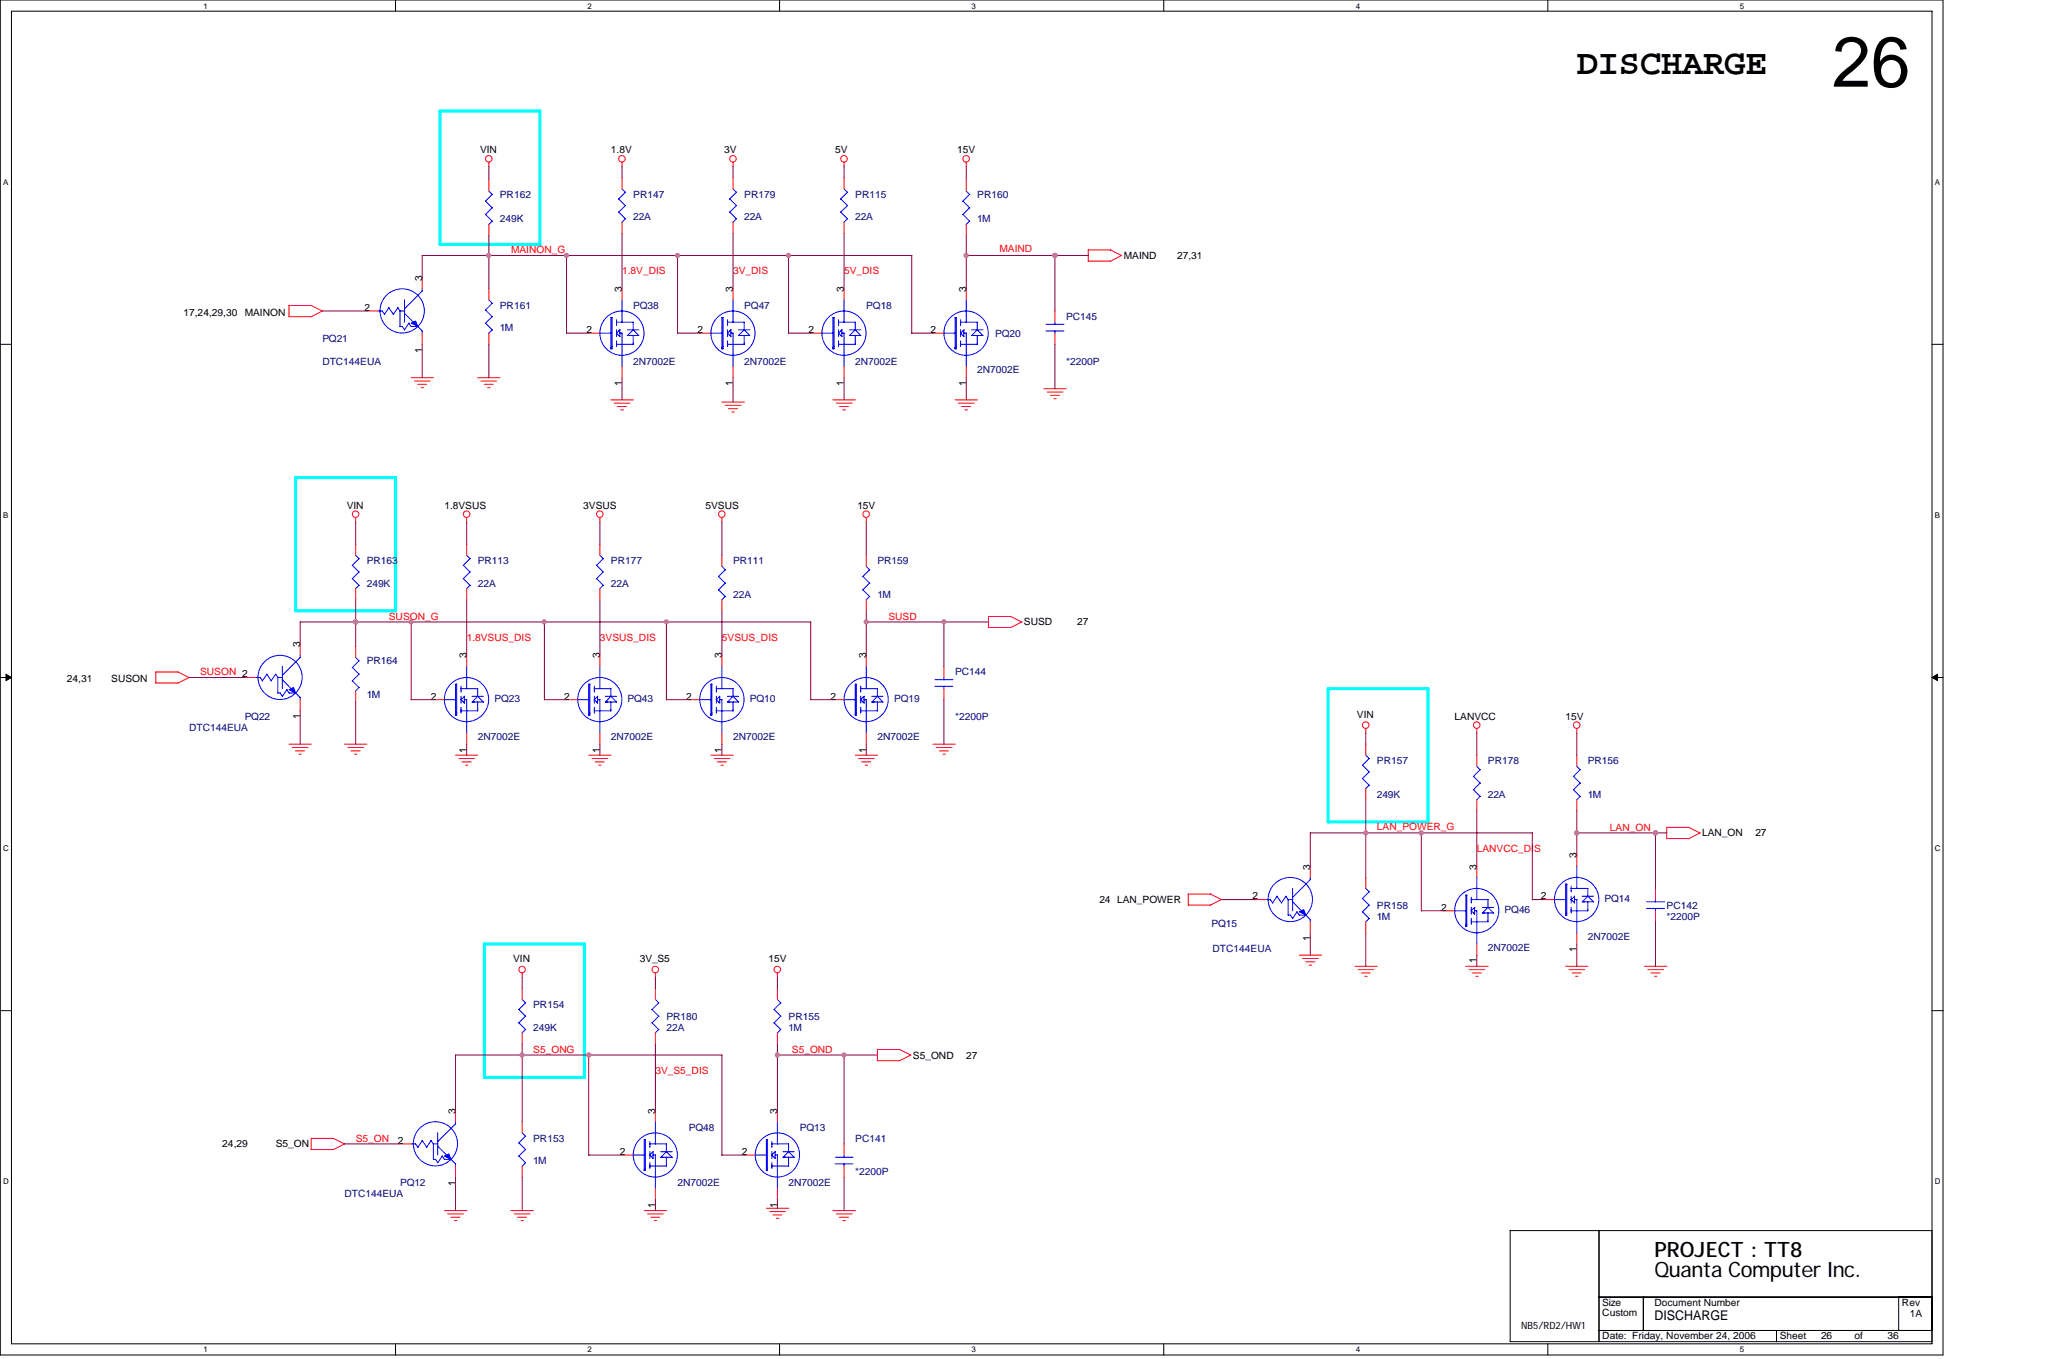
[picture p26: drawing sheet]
<svg xmlns="http://www.w3.org/2000/svg" width="261mm" height="173mm" viewBox="0 0 261 173" stroke-linecap="round" stroke-linejoin="round" font-family="sans-serif">
<defs><g id="words">
<text font-size="9" x="232.6" y="11">26</text>
<text font-size="4.5" x="200.2" y="9.4">DISCHARGE</text>
<g font-size="2.7">
<text x="210.1" y="159.5">PROJECT : TT8</text>
<text x="210.1" y="162.1">Quanta Computer Inc.</text>
</g>
<text font-size="1.7" x="210.1" y="167.6">DISCHARGE</text>
<g font-size="1.3">
<text x="61" y="19.5">VIN</text>
<text x="77.6" y="19.5">1.8V</text>
<text x="92" y="19.5">3V</text>
<text x="106.1" y="19.5">5V</text>
<text x="121.6" y="19.5">15V</text>
<text x="53.6" y="35.7" transform="rotate(-90 53.6 35.7)">3</text>
<text x="142.7" y="32.9">MAIND</text>
<text x="149.5" y="32.9">27,31</text>
<text x="23.3" y="40.1">17,24,29,30</text>
<text x="31.1" y="40.1">MAINON</text>
<text x="46.3" y="39.5">2</text>
<text x="79" y="37.1" transform="rotate(-90 79 37.1)">3</text>
<text x="93.1" y="37.1" transform="rotate(-90 93.1 37.1)">3</text>
<text x="107.2" y="37.1" transform="rotate(-90 107.2 37.1)">3</text>
<text x="122.7" y="37.1" transform="rotate(-90 122.7 37.1)">3</text>
<text x="53.6" y="44.8" transform="rotate(-90 53.6 44.8)">1</text>
<text x="74.5" y="42.3">2</text>
<text x="88.6" y="42.3">2</text>
<text x="102.7" y="42.3">2</text>
<text x="118.1" y="42.3">2</text>
<text x="79" y="49" transform="rotate(-90 79 49)">1</text>
<text x="93.1" y="49" transform="rotate(-90 93.1 49)">1</text>
<text x="107.2" y="49" transform="rotate(-90 107.2 49)">1</text>
<text x="122.7" y="49" transform="rotate(-90 122.7 49)">1</text>
<text x="44" y="64.6">VIN</text>
<text x="56.4" y="64.6">1.8VSUS</text>
<text x="74.1" y="64.6">3VSUS</text>
<text x="89.6" y="64.6">5VSUS</text>
<text x="108.9" y="64.6">15V</text>
<text x="38.1" y="82.2" transform="rotate(-90 38.1 82.2)">3</text>
<text x="59.2" y="83.6" transform="rotate(-90 59.2 83.6)">3</text>
<text x="76.2" y="83.6" transform="rotate(-90 76.2 83.6)">3</text>
<text x="91.6" y="83.6" transform="rotate(-90 91.6 83.6)">3</text>
<text x="110" y="83.6" transform="rotate(-90 110 83.6)">3</text>
<text x="130" y="79.4">SUSD</text>
<text x="136.8" y="79.4">27</text>
<text x="8.5" y="86.6">24,31</text>
<text x="14.1" y="86.6">SUSON</text>
<text x="54.7" y="88.8">2</text>
<text x="71.6" y="88.8">2</text>
<text x="87.1" y="88.8">2</text>
<text x="105.5" y="88.8">2</text>
<text x="38.1" y="91.3" transform="rotate(-90 38.1 91.3)">1</text>
<text x="59.2" y="95.5" transform="rotate(-90 59.2 95.5)">1</text>
<text x="76.2" y="95.5" transform="rotate(-90 76.2 95.5)">1</text>
<text x="91.6" y="95.5" transform="rotate(-90 91.6 95.5)">1</text>
<text x="110" y="95.5" transform="rotate(-90 110 95.5)">1</text>
<text x="172.3" y="91.1">VIN</text>
<text x="184.7" y="91.4">LANVCC</text>
<text x="198.8" y="91.4">15V</text>
<text x="216.2" y="106.2">LAN_ON</text>
<text x="222.9" y="106.2">27</text>
<text x="166.4" y="110.4" transform="rotate(-90 166.4 110.4)">3</text>
<text x="187.5" y="110.4" transform="rotate(-90 187.5 110.4)">3</text>
<text x="200.2" y="109" transform="rotate(-90 200.2 109)">3</text>
<text x="139.6" y="114.6">24 LAN_POWER</text>
<text x="159" y="114.2">2</text>
<text x="166.4" y="119.5" transform="rotate(-90 166.4 119.5)">1</text>
<text x="183" y="115.6">2</text>
<text x="195.7" y="114.2">2</text>
<text x="65.2" y="122.1">VIN</text>
<text x="81.3" y="122.1">3V_S5</text>
<text x="97.6" y="122.1">15V</text>
<text x="187.5" y="122.3" transform="rotate(-90 187.5 122.3)">1</text>
<text x="200.2" y="120.9" transform="rotate(-90 200.2 120.9)">1</text>
<text x="115.9" y="134.4">S5_OND</text>
<text x="122.7" y="134.4">27</text>
<text x="57.8" y="141.4" transform="rotate(-90 57.8 141.4)">3</text>
<text x="83.2" y="141.4" transform="rotate(-90 83.2 141.4)">3</text>
<text x="98.7" y="141.4" transform="rotate(-90 98.7 141.4)">3</text>
<text x="28.2" y="145.6">24,29</text>
<text x="35" y="145.6">S5_ON</text>
<text x="50.5" y="145.2">2</text>
<text x="78.7" y="146.6">2</text>
<text x="94.2" y="146.6">2</text>
<text x="57.8" y="150.5" transform="rotate(-90 57.8 150.5)">1</text>
<text x="83.2" y="153.3" transform="rotate(-90 83.2 153.3)">1</text>
<text x="98.7" y="153.3" transform="rotate(-90 98.7 153.3)">1</text>
<text x="203.5" y="167.1">Custom</text>
<text x="203.5" y="165.8">Size</text>
<text x="210.1" y="165.8">Document Number</text>
<text x="241.5" y="165.8">Rev</text>
<text x="242.5" y="167.2">1A</text>
<text x="193.2" y="168.7">NB5/RD2/HW1</text>
<text x="203.5" y="170">Date: Friday, November 24, 2006</text>
<text x="226" y="170">Sheet</text>
<text x="231.2" y="170">26</text>
<text x="235.5" y="170">of</text>
<text x="239.7" y="170">36</text>
</g>
<g font-size="1.3" fill="#000080">
<text x="63.5" y="25.1">PR162</text>
<text x="63.5" y="28.2">249K</text>
<text x="80.4" y="25.1">PR147</text>
<text x="80.4" y="27.9">22A</text>
<text x="94.5" y="25.1">PR179</text>
<text x="94.5" y="27.9">22A</text>
<text x="108.6" y="25.1">PR115</text>
<text x="108.6" y="27.9">22A</text>
<text x="124.1" y="25.1">PR160</text>
<text x="124.1" y="28.2">1M</text>
<text x="63.5" y="39.2">PR161</text>
<text x="80.4" y="39.2">PQ38</text>
<text x="94.5" y="39.2">PQ47</text>
<text x="110" y="39.2">PQ18</text>
<text x="135.4" y="40.6">PC145</text>
<text x="40.9" y="43.4">PQ21</text>
<text x="40.9" y="46.3">DTC144EUA</text>
<text x="63.5" y="42">1M</text>
<text x="80.4" y="46.3">2N7002E</text>
<text x="94.5" y="46.3">2N7002E</text>
<text x="108.6" y="46.3">2N7002E</text>
<text x="124.1" y="47.4">2N7002E</text>
<text x="126.4" y="42.7">PQ20</text>
<text x="135.4" y="46.3">*2200P</text>
<text x="46.6" y="71.6">PR163</text>
<text x="60.7" y="71.6">PR113</text>
<text x="77.6" y="71.6">PR177</text>
<text x="93.1" y="71.6">PR111</text>
<text x="111.4" y="71.6">PR159</text>
<text x="46.6" y="74.5">249K</text>
<text x="60.7" y="74.5">22A</text>
<text x="77.6" y="74.5">22A</text>
<text x="93.1" y="75.9">22A</text>
<text x="111.4" y="75.9">1M</text>
<text x="46.6" y="84.3">PR164</text>
<text x="46.6" y="88.6">1M</text>
<text x="62.8" y="89.1">PQ23</text>
<text x="79.7" y="89.1">PQ43</text>
<text x="95.2" y="89.1">PQ10</text>
<text x="113.5" y="89.1">PQ19</text>
<text x="121.3" y="85.7">PC144</text>
<text x="24" y="92.8">DTC144EUA</text>
<text x="31.1" y="91.4">PQ22</text>
<text x="60.7" y="93.9">2N7002E</text>
<text x="77.6" y="93.9">2N7002E</text>
<text x="93.1" y="93.9">2N7002E</text>
<text x="111.4" y="93.9">2N7002E</text>
<text x="121.3" y="91.4">*2200P</text>
<text x="174.9" y="97">PR157</text>
<text x="174.9" y="101.2">249K</text>
<text x="189" y="97">PR178</text>
<text x="189" y="101.2">22A</text>
<text x="201.6" y="97">PR156</text>
<text x="201.6" y="101.2">1M</text>
<text x="153.8" y="117.7">PQ15</text>
<text x="174.9" y="115.3">PR158</text>
<text x="174.9" y="116.8">1M</text>
<text x="191.1" y="115.9">PQ46</text>
<text x="201.6" y="119.3">2N7002E</text>
<text x="203.7" y="114.5">PQ14</text>
<text x="211.6" y="115.3">PC142</text>
<text x="211.6" y="116.8">*2200P</text>
<text x="154" y="120.8">DTC144EUA</text>
<text x="189" y="120.7">2N7002E</text>
<text x="67.7" y="128">PR154</text>
<text x="67.7" y="130.9">249K</text>
<text x="84.6" y="129.4">PR180</text>
<text x="84.6" y="130.9">22A</text>
<text x="100.1" y="129.4">PR155</text>
<text x="100.1" y="130.9">1M</text>
<text x="87.5" y="143.5">PQ48</text>
<text x="101.6" y="143.5">PQ13</text>
<text x="67.7" y="144.9">PR153</text>
<text x="67.7" y="147.8">1M</text>
<text x="108.6" y="144.9">PC141</text>
<text x="108.6" y="149.2">*2200P</text>
<text x="43.7" y="152">DTC144EUA</text>
<text x="50.8" y="150.6">PQ12</text>
<text x="86" y="150.6">2N7002E</text>
<text x="100.1" y="150.6">2N7002E</text>
</g>
<g font-size="1.3" fill="#f00">
<text x="64.9" y="32.2">MAINON_G</text>
<text x="79" y="34.8">1.8V_DIS</text>
<text x="93.1" y="34.8">3V_DIS</text>
<text x="107.2" y="34.8">5V_DIS</text>
<text x="126.9" y="32">MAIND</text>
<text x="49.4" y="78.7">SUSON_G</text>
<text x="59.3" y="81.4">1.8VSUS_DIS</text>
<text x="76.2" y="81.4">3VSUS_DIS</text>
<text x="91.7" y="81.4">5VSUS_DIS</text>
<text x="112.8" y="78.7">SUSD</text>
<text x="25.4" y="85.7">SUSON 2</text>
<text x="174.9" y="105.3">LAN_POWER_G</text>
<text x="204.4" y="105.5">LAN_ON</text>
<text x="187.5" y="108.1">LANVCC_DIS</text>
<text x="67.7" y="133.7">S5_ONG</text>
<text x="83.2" y="136.3">3V_S5_DIS</text>
<text x="100.6" y="133.7">S5_OND</text>
<text x="45.2" y="144.9">S5_ON</text>
</g>
<g font-size="1">
<text x="25.8" y="1.1">1</text>
<text x="74.6" y="1.1">2</text>
<text x="123.4" y="1.1">3</text>
<text x="172.2" y="1.1">4</text>
<text x="220.9" y="1.1">5</text>
<text x=".4" y="23.5">A</text>
<text x="245.7" y="23.5">A</text>
<text x=".4" y="65.8">B</text>
<text x="245.7" y="65.8">B</text>
<text x=".4" y="108.1">C</text>
<text x="245.7" y="108.1">C</text>
<text x=".4" y="150.3">D</text>
<text x="245.7" y="150.3">D</text>
<text x="25.8" y="171.7">1</text>
<text x="74.6" y="171.7">2</text>
<text x="123.4" y="171.7">3</text>
<text x="172.2" y="171.7">4</text>
<text x="220.9" y="171.7">5</text>
</g>
</g></defs>
<path d="M0 0h246.7v172h-246.7zM1.5 1.4h243.8v169.2h-243.8z" fill="none" stroke="#000" stroke-width=".13"/>
<g fill="#fff">
<path d="M25.8 .2h.6v1.1h-.6z"/>
<path d="M25.8 170.8h.6v1.1h-.6z"/>
</g>
<path d="M50.2 0v1.4M50.2 170.6v1.4" fill="none" stroke="#000" stroke-width=".13"/>
<g fill="#fff">
<path d="M74.6 .2h.6v1.1h-.6z"/>
<path d="M74.6 170.8h.6v1.1h-.6z"/>
</g>
<path d="M99 0v1.4M99 170.6v1.4" fill="none" stroke="#000" stroke-width=".13"/>
<g fill="#fff">
<path d="M123.4 .2h.5v1.1h-.5z"/>
<path d="M123.4 170.8h.5v1.1h-.5z"/>
</g>
<path d="M147.8 0v1.4M147.8 170.6v1.4" fill="none" stroke="#000" stroke-width=".13"/>
<g fill="#fff">
<path d="M172.2 .2h.5v1.1h-.5z"/>
<path d="M172.2 170.8h.5v1.1h-.5z"/>
</g>
<path d="M196.6 0v1.4M196.6 170.6v1.4" fill="none" stroke="#000" stroke-width=".13"/>
<g fill="#fff">
<path d="M220.9 .2h.6v1.1h-.6z"/>
<path d="M220.9 170.8h.6v1.1h-.6z"/>
<path d="M.4 22.6h.7v1.1h-.7z"/>
<path d="M245.7 22.6h.7v1.1h-.7z"/>
<path d="M.4 64.9h.7v1.1h-.7z"/>
<path d="M245.7 64.9h.7v1.1h-.7z"/>
</g>
<path d="M0 43.7h1.5M245.3 43.7h1.5" fill="none" stroke="#000" stroke-width=".13"/>
<g fill="#fff">
<path d="M.4 107.1h.7v1.2h-.7z"/>
<path d="M245.7 107.1h.7v1.2h-.7z"/>
</g>
<path d="M0 86h1.5M245.3 86h1.5" fill="none" stroke="#000" stroke-width=".13"/>
<path d="M.8 85.6l.7 .4-.7 .4zM245.3 86l.7-.4v.8z" fill="#000" stroke="#000" stroke-width=".13"/>
<g fill="#fff">
<path d="M.4 149.4h.7v1.2h-.7z"/>
<path d="M245.7 149.4h.7v1.2h-.7z"/>
</g>
<path d="M0 128.3h1.5M245.3 128.3h1.5M191.8 156.2h53.5v14.1h-53.5zM203 156.2v14.1M203 164.7h42.3M203 168.9h42.3M208.7 164.7v4.2M225.6 168.9v1.4M241.1 164.7v4.2" fill="none" stroke="#000" stroke-width=".13"/>
<path d="M55.9 14.1h12.7v16.9h-12.7zM37.5 60.6h12.7v16.9h-12.7zM168.7 87.4h12.6v16.9h-12.6zM61.5 119.8h12.7v17h-12.7z" fill="none" stroke="#0ff" stroke-width=".4"/>
<g fill="none" stroke="#f00" stroke-width=".13">
<path d="M40.9 39.5l-1.4 .7M41 39.5l-1.5-.7h-2.8v1.4M46.6 39.5h1.4M53.6 35.2v1.5M62.1 20.6v.6M62.1 22.8v1.5M62.1 28.5v1.4M62.1 36.7v1.4M79 20.6v.6M79 22.6v1.4M79 28.2v1.4M79 36.7v1.4"/>
<path d="M93.1 20.6v.6M93.1 22.6v1.4M93.1 28.2v1.4M93.1 36.7v1.4M107.2 20.6v.6M107.2 22.6v1.4M107.2 28.2v1.4M107.2 36.7v1.4M122.7 20.6v.6M122.7 22.8v1.5M122.7 28.5v1.4M122.7 36.7v1.4"/>
<path d="M134 39.5v1.4M138.2 33.1h2.8M142.4 32.4l-1.4 .8M142.4 32.4l-1.4-.7h-2.8v1.4M36.7 40.2h2.8M52.2 47.9h2.9M52.6 48.4h2M53 48.8h1.2M53.5 49.2h.3M53.6 42.3v1.4M60.7 47.9h2.8M61.1 48.4h2"/>
<path d="M61.5 48.8h1.1M61.9 49.2h.3M62.1 42.3v1.4M74.8 42.3h1.4M77.6 50.8h2.8M78 51.2h2M78.4 51.6h1.2M78.8 52h.4M79 46.5v1.4M88.9 42.3h1.4M91.7 51h2.8M92.1 51.5h2"/>
<path d="M92.5 51.9h1.2M92.9 52.3h.4M93.1 46.5v1.4M103 42.3h1.4M105.8 50.8h2.8M106.2 51.2h2M106.6 51.6h1.2M107 52h.4M107.2 46.5v1.4M118.5 42.3h1.4M121.3 50.8h2.8M121.7 51.2h2"/>
<path d="M122.1 51.6h1.2M122.6 52h.2M122.7 46.5v1.4M132.6 49.3h2.8M133 49.8h2M133.4 50.2h1.1M133.8 50.6h.3M134 42.3v1.4M45.2 65.7v.6M45.2 69.1v1.4M45.2 74.7v1.4M59.3 65.7v.6"/>
<path d="M59.3 69.1v1.4M59.3 74.7v1.4M76.2 65.7v.6M76.2 69.1v1.4M76.2 74.7v1.4M91.7 65.7v.6M91.7 70.5v1.4M91.7 76.1v1.4M110 65.7v.6M110 70.5v1.4M110 76.1v1.4M125.5 79.7h2.8"/>
<path d="M125.5 78.3h2.9M125.5 78.2v1.5M128.3 78.3l1.5 .7M129.7 79l-1.4 .7M19.8 85.3h2.8M19.8 85.3v1.4h2.8M22.6 85.3l1.4 .7M24 86l-1.4 .7M31.1 86h1.4M36.7 94.5h2.8M37.1 94.9h2M37.5 95.3h1.2"/>
<path d="M38 95.7h.3M38.1 81.8v1.4M38.1 88.8v1.4M43.7 94.5h2.9M44.2 94.9h2M44.6 95.3h1.1M45 95.7h.3M45.2 82.1v1.4M45.2 87.7v1.4M55 88.8h1.4M57.8 95.9h2.9M58.3 96.3h2"/>
<path d="M58.7 96.7h1.1M59.1 97.1h.3M59.3 83.2v1.4M59.3 93v1.5M71.9 88.8h1.5M74.8 95.9h2.8M75.2 96.3h2M75.6 96.7h1.1M76 97.1h.3M76.2 83.2v1.4M76.2 93v1.5M87.5 88.8h1.4"/>
<path d="M90.3 95.9h2.8M90.7 96.3h2M91.1 96.7h1.1M91.5 97.1h.3M91.7 83.2v1.4M91.7 93v1.5M105.8 88.8h1.4M108.6 95.9h2.8M109 96.3h2M109.4 96.7h1.2M109.9 97.1h.3M110 83.2v1.4"/>
<path d="M110 93v1.5M118.5 94.5h2.8M118.9 94.9h2M119.3 95.3h1.1M119.7 95.7h.3M119.9 84.6v1.4M119.9 87.4v1.4M173.4 92.5v.6M173.4 94.5v1.4M187.5 92.5v.6M187.5 95.9v1.4M200.2 92.5v.6"/>
<path d="M200.2 95.9v1.4M150.9 113.5h2.8M150.9 113.5v1.4M153.7 113.5l1.4 .7M155.1 114.2l-1.4 .7h-2.8M159.3 114.2h1.5M166.4 110v1.4M166.4 117v1.4M173.4 100.1v1.4M173.4 111.4v1.4M173.4 117v1.4M183.3 115.6h1.4"/>
<path d="M187.5 101.5v1.4M187.5 110v1.4M187.5 119.8v1.4M196 114.2h1.4M200.2 101.5v1.4M200.2 108.6v1.4M200.2 118.4v1.4M210.2 112.8v1.4M210.2 115.6v1.4M211.6 106.4h2.9M214.5 105l1.4 .7M214.5 105h-2.9v1.4"/>
<path d="M215.9 105.7l-1.5 .8M66.3 123.5v.6M66.3 125.5v1.4M66.3 131.1v1.4M83.2 123.5v.6M83.2 125.5v1.4M83.2 131.1v1.4M98.7 123.5v.6M98.7 125.5v1.4M98.7 131.1v1.4M111.4 134.6h2.8M114.2 133.2l1.5 .7"/>
<path d="M114.3 133.2h-2.9v1.4M115.7 133.9l-1.5 .8M165 121.2h2.8M165.4 121.7h2M165.8 122.1h1.2M166.3 122.5h.3M172 122.7h2.9M172.5 123.1h2M172.9 123.5h1.1M173.3 123.9h.3M186.1 122.7h2.9M186.6 123.1h1.9"/>
<path d="M187 123.5h1.1M187.4 123.9h.3M198.8 122.7h2.9M199.2 123.1h2M199.6 123.5h1.2M200.1 123.9h.3M208.8 122.7h2.9M209.3 123.1h1.9M209.7 123.5h1.1M210.1 123.9h.3M39.5 145.9h2.8M39.5 144.5h2.9"/>
<path d="M39.5 144.5v1.4M42.3 144.5l1.5 .7M43.7 145.2l-1.4 .7M50.8 145.2h1.4M56.4 153.7h2.9M56.9 154.1h2M57.3 154.5h1.1M57.7 154.9h.3M57.8 141v1.4M57.8 148v1.4M64.9 153.7h2.8M65.3 154.1h2"/>
<path d="M65.7 154.5h1.2M66.2 154.9h.3M66.3 142.4v1.4M66.3 148v1.4M79 146.6h1.4M81.8 153.7h2.8M82.2 154.1h2M82.6 154.5h1.2M83.1 154.9h.3M83.2 141v1.4M83.2 150.9v1.4M94.5 146.6h1.4"/>
<path d="M97.3 153.4h2.9M97.7 153.8h2M98.1 154.2h1.2M98.6 154.6h.3M98.7 141v1.4M98.7 150.9v1.4M105.8 153.7h2.8M106.2 154.1h2M106.6 154.5h1.2M107 154.9h.4M107.2 145.2v1.4M107.2 148v1.4"/>
<circle cx="62.1" cy="20.2" r=".42"/>
<circle cx="79" cy="20.2" r=".42"/>
<circle cx="93.1" cy="20.2" r=".42"/>
<circle cx="107.2" cy="20.2" r=".42"/>
<circle cx="122.7" cy="20.2" r=".42"/>
<circle cx="45.2" cy="65.3" r=".42"/>
<circle cx="59.2" cy="65.3" r=".42"/>
<circle cx="76.2" cy="65.3" r=".42"/>
<circle cx="91.7" cy="65.3" r=".42"/>
<circle cx="110" cy="65.3" r=".42"/>
<circle cx="173.4" cy="92" r=".42"/>
<circle cx="187.5" cy="92" r=".42"/>
<circle cx="200.2" cy="92" r=".42"/>
<circle cx="66.3" cy="123.1" r=".42"/>
<circle cx="83.2" cy="123.1" r=".42"/>
<circle cx="98.7" cy="123.1" r=".42"/>
</g>
<g fill="none" stroke="#00f" stroke-width=".13">
<path d="M48 39.5h.6l.2 .4M49.4 39.1l.6 .8M49.4 39l-.6 .9M50.5 39.1l.3 .4M50.5 39l-.5 .9M51.4 38.1v2.8M51.4 39.8l1.1 1.1M51.4 39.5h-.6v2M53.6 36.6v.3l-2.2 2.3M61.7 25.5l.8 .9-.9 .8M61.7 27.2l.8 .9M61.7 39.3l.8 .9"/>
<path d="M62.1 24.3l.4 .4M62.1 38.1l.4 .4-.9 .9M62.5 24.7l-.9 .8M62.5 28.1l-.4 .4M78.6 25.3l.8 .8M78.6 26.9l.8 .9-.4 .4M79 38.1v2.8M79 24l.4 .4-.9 .9M79.4 26.1l-.9 .8M92.7 25.3l.8 .8M92.7 26.9l.8 .9-.4 .4M93.1 24l.4 .4-.9 .9"/>
<path d="M93.1 38.1v2.8M93.5 26.1l-.9 .8M106.8 25.3l.8 .8M106.8 26.9l.8 .9-.4 .4M107.2 38.1v2.8M107.2 24l.4 .4-.9 .9M107.6 26.1l-.9 .8M122.3 25.5l.8 .9M122.3 27.2l.8 .9M122.7 24.3l.4 .4M122.7 38.1v2.8M123.1 24.7l-.8 .8"/>
<path d="M123.1 26.4l-.8 .8M123.1 28.1l-.4 .4M50.8 41.4h.3l.3 .5M51.9 41l.3 .5M51.9 41l-.5 .9M52.2 41.4h.9M53.1 41.4l.5 .6M53.6 42v.3M61.7 41l.8 .9-.4 .4M62.5 40.2l-.9 .8M76.2 42.3h1.4M77.7 40.3v4h-.1v-4h.1"/>
<path d="M78.3 40.9h2.1M78.3 42.3l.3 .3M78.3 40.6v.7M78.3 41.8v.9M78.3 43.3v.7M78.5 42.6l.2 .1M78.7 42.3h.3M78.7 41.9v.8M78.7 41.8l-.4 .5M79 42.3v4.2M79.7 41.9h1.4M79.7 42.6h1.4"/>
<path d="M80.4 42.6v1.1h-2.1M80.4 40.9v1M80.4 41.9l.7 .7M80.4 41.9l-.7 .7M90.3 42.3h1.4M91.8 40.3v4h-.2M91.8 40.3h-.1v4M92.4 40.9h2.1M92.4 42.3l.3 .3M92.4 40.6v.7M92.4 41.8v.9M92.4 43.3v.7"/>
<path d="M92.6 42.6l.2 .1M92.8 42.3h.3M92.8 41.9v.8M92.8 41.8l-.4 .5M93.1 42.3v4.2M93.8 41.9h1.4M93.8 42.6h1.4M94.5 42.6v1.1h-2.1M94.5 40.9v1M94.5 41.9l.7 .7M94.5 41.9l-.7 .7M104.4 42.3h1.4"/>
<path d="M105.9 40.3v4h-.2M105.9 40.3h-.1v4M106.5 40.9h2.1M106.5 42.3l.3 .3M106.5 40.6v.7M106.5 41.8v.9M106.5 43.3v.7M106.7 42.6l.2 .1M106.9 42.3h.3M106.9 41.9v.8M106.9 41.8l-.4 .5M107.2 42.3v4.2"/>
<path d="M107.9 41.9h1.4M107.9 42.6h1.4M108.6 40.9v1M108.6 42.6v1.1h-2.1M108.6 41.9l.7 .7M108.6 41.9l-.7 .7M119.9 42.3h1.4M121.4 40.3v4h-.1v-4h.2M122 40.9h2.1M122 42.3l.4 .4M122 40.6v.7M122 41.8v.9"/>
<path d="M122 43.3v.7M122.4 42.3h.3M122.4 41.9v.8M122.4 41.8l-.4 .5M122.7 42.3v4.2M123.4 41.9h1.4M123.4 42.6h1.4M124.1 42.6v1.1h-2.1M124.1 40.9v1M124.1 41.9l.7 .7M124.1 41.9l-.7 .7M132.8 42h2.3"/>
<path d="M132.8 41.2h2.3M134 40.9v.3M134 42v.3M44.7 71.8l.9 .8M45.2 70.5l.4 .4M45.6 70.9l-.9 .9M45.6 72.6l-.9 .9 .9 .8M45.6 74.3l-.5 .4M58.8 71.8l.9 .8M59.3 70.5l.4 .4M59.7 70.9l-.9 .9M59.7 72.6l-.9 .9 .9 .8"/>
<path d="M59.7 74.3l-.5 .4M75.8 71.8l.8 .8M75.8 73.4l.8 .9M76.2 70.5l.4 .4-.9 .9M76.6 72.6l-.9 .9M76.6 74.3l-.4 .4M91.2 73.2l.9 .8M91.2 74.9l.9 .8M91.7 71.9l.4 .4M92.1 72.3l-.9 .9M92.1 74l-.9 .9M92.1 75.7l-.5 .5"/>
<path d="M109.6 73.2l.8 .8M109.6 74.9l.8 .8M110 71.9l.4 .4M110.4 72.3l-.8 .9M110.4 74l-.8 .9M110.4 75.7l-.4 .5M32.5 86h.6l.2 .4M33.9 85.6l.6 .8M33.9 85.6l-.6 .8M35 85.6l.3 .4M35 85.6l-.6 .8M35.3 88h.3l.3 .4"/>
<path d="M35.9 84.6v2.8M35.9 86.3l1.1 1.1M35.9 86h-.6v2M36.4 87.5l.3 .5M36.4 87.5l-.5 .9M36.7 88h.8l.6 .6M38.1 83.2v.3M38.1 88.5v.3M38.1 83.4l-2.2 2.3M44.7 84.7l.9 .9M44.7 86.4l.9 .9M45.2 83.5l.4 .4"/>
<path d="M45.6 83.9l-.9 .9M45.6 85.6l-.9 .8M45.6 87.3l-.5 .4M56.4 88.8h1.5M57.8 90.8h.2v-4h-.2v4M58.5 87.4h2.2v1M58.5 90.2h2.2M58.5 88.8l.5 .4M58.5 87.1v.8M58.5 88.4v.9M58.5 89.8v.7M59 88.8h.3"/>
<path d="M59 88.4v.9M59 88.4l-.5 .4M59.3 84.6v2.8M59.3 88.8v4.2M59.9 88.4h1.5M59.9 89.1l.8-.7 .7 .7M60 89.1h1.4M60.7 89.1v1.2M73.4 88.8h1.4M74.9 86.8v4h-.2M74.9 86.8h-.1v4M75.5 87.4h2.1"/>
<path d="M75.5 88.8l.3 .3M75.5 90.2h2.1M75.5 87.1v.8M75.5 88.4v.9M75.5 89.8v.7M75.7 89.1l.2 .1M75.9 88.8h.3M75.9 88.4v.9M75.9 88.4l-.4 .4M76.2 84.6v2.8M76.2 88.8v4.2M76.9 89.1l.7-.7 .7 .7"/>
<path d="M76.9 88.4h1.4M76.9 89.1h1.4M77.6 87.4v1M77.6 89.1v1.2M88.9 88.8h1.4M90.3 90.8h.1v-4h-.1v4M90.9 87.4h2.2M90.9 90.2h2.2M90.9 88.8l.3 .3M91 87.1v.8M91 88.4v.9M91 89.8v.7"/>
<path d="M91.2 89.1l.2 .1M91.4 88.8h.3M91.4 88.4v.9M91.4 88.4l-.5 .4M91.7 84.6v2.8M91.7 88.8v4.2M92.4 88.4h1.4M92.4 89.1l.7-.7 .7 .7M92.4 89.1h1.4M93.1 87.4v1M93.1 89.1v1.2M107.2 88.8h1.4"/>
<path d="M108.7 86.8v4h-.1M108.8 86.8h-.2v4M109.3 87.4h2.1v1M109.3 90.2h2.1M109.3 88.8l.3 .3M109.3 87.1v.8M109.3 88.4v.9M109.3 89.8v.7M109.6 89.1l.1 .1M109.7 88.8h.3M109.7 88.4v.9M109.7 88.4l-.4 .4"/>
<path d="M110 84.6v2.8M110 88.8v4.2M110.7 88.4h1.4M110.7 89.1l.7-.7 .7 .7M110.7 89.1h1.4M111.4 89.1v1.2M118.7 87.1h2.3M118.7 86.3h2.3M119.9 86v.3M119.9 87.1v.3M173 97.1l.9 .9M173 98.8l.9 .9"/>
<path d="M173.4 95.9l.5 .4M173.9 96.3l-.9 .9M173.9 98l-.9 .8M173.9 99.7l-.5 .4M187.1 98.6l.9 .8M187.5 97.3l.5 .4-.9 .9M188 99.4l-.9 .9M199.8 98.6l.9 .8M200.2 97.3l.5 .4-.9 .9M200.7 99.4l-.9 .9M160.8 114.2h.5M161.3 114.2l.3 .4"/>
<path d="M162.2 113.8l.5 .8M162.2 113.7l-.6 .9M163.3 113.8l.3 .4M163.3 113.7l-.6 .9M163.6 116.2h.3M163.8 116.2l.4 .4M164.1 112.8v2.8M164.1 114.5l1.2 1.1M164.2 114.2h-.6v2M164.7 115.7l.3 .5M164.7 115.7l-.6 .9M165 116.2h.9l.5 .6"/>
<path d="M166.4 111.4v.3M166.4 116.7v.3M166.4 111.6l-2.3 2.3M173 114l.9 .9M173 115.7l.9 .9M173.4 112.8l.5 .4M173.9 113.2l-.9 .9M173.9 114.9l-.9 .9M173.9 116.6l-.5 .4M184.7 115.6h1.5M186.3 113.6v4h-.2v-4h.2M186.8 114.2h2.2"/>
<path d="M186.8 115.6l.3 .3M186.8 115.6l.5-.4v.9M186.8 113.9v.7M186.8 115.2v.9M186.8 116.6v.7M187.1 115.9l.2 .1M187.1 100.2l.9 .9M187.3 115.6h.3M187.5 111.4v2.8M187.5 115.6v4.2M188 101.1l-.5 .4M188.2 115.9l.8-.7 .7 .7"/>
<path d="M188.2 115.2h1.5M188.3 115.9h1.4M189 114.2v1M189 115.9v1.1h-2.2M197.4 114.2h1.4M198.8 116.2h.2M199 112.2v4M199 112.2h-.2v4M199.5 112.8h2.2M199.5 114.2l.3 .3M199.5 112.5v.7M199.5 113.7v.9"/>
<path d="M199.5 115.2v.7M199.8 114.4l.1 .2M199.8 100.2l.9 .9M199.9 114.2h.4M199.9 113.8v.8M200 113.7l-.5 .5M200.2 109.9v2.9M200.2 114.2v4.2M200.7 101.1l-.5 .4M200.9 113.8h1.5M201.6 112.8v1M201.6 114.4v1.2h-2.1"/>
<path d="M201.6 113.8l.8 .7M201.6 113.8l-.7 .7h1.5M209.1 115.3h2.3M209.1 114.5h2.3M210.2 114.2v.3M210.2 115.3v.3M65.9 128.1l.9 .9M66.3 126.9l.5 .4M66.7 127.3l-.8 .9M66.7 129l-.8 .9 .9 .8M66.7 130.7l-.4 .4M82.8 128.1l.9 .9"/>
<path d="M83.2 126.9l.5 .4M83.6 127.3l-.8 .9M83.6 129l-.8 .9 .9 .8M83.6 130.7l-.4 .4M98.3 128.1l.9 .9M98.7 126.9l.5 .4M99.1 127.3l-.8 .9M99.1 129l-.8 .9 .9 .8M99.1 130.7l-.4 .4M52.2 145.2h.6M52.8 145.2l.3 .4M53.1 145.6l.5-.8 .6 .8"/>
<path d="M54.7 144.8l.4 .4M54.8 144.8l-.6 .8M55 147.2h.3M55.3 147.2l.3 .4M55.6 143.8v2.8M55.6 145.5l1.1 1.1M55.6 145.2h-.6v2M56.2 146.7l.2 .5M56.2 146.7l-.6 .9M56.4 147.2h.9M57.3 147.2l.6 .6M57.8 142.4v.3"/>
<path d="M57.8 147.7v.3M57.9 142.6l-2.3 2.3M66.3 143.8l.5 .5M66.7 147.6l-.4 .4M66.7 144.2l-.8 .9 .9 .8M66.7 145.9l-.8 .9 .9 .8M80.4 146.6h1.4M81.8 148.6h.2v-3.9h-.2v3.9M82.5 145.2h2.1v1M82.5 146.6l.4 .4M82.5 144.9v.7M82.5 146.2v.9"/>
<path d="M82.5 147.6v.7M82.9 146.6h.3v4.3M82.9 146.2v.9M82.9 146.2l-.4 .4M83.2 142.4v2.8M83.9 146.2h1.5M83.9 146.9l.7-.7 .8 .7M83.9 146.9h1.4M84.6 146.9v1.1h-2.1M95.9 146.6h1.4M97.3 148.6h.1l.1-3.9h-.2v3.9M98 145.2h2.2"/>
<path d="M98 146.6l.4 .4M98 144.9v.7M98 146.2v.9M98 147.6v.7M98.4 146.6h.3v4.3M98.4 146.2v.9M98.5 146.2l-.5 .4M98.7 142.4v2.8M99.4 146.9l.7-.7 .8 .7M99.4 146.2h1.5M99.4 146.9h1.4M100.1 145.2v1"/>
<path d="M100.1 146.9v1.1h-2.1M106 147.7h2.3M106.1 146.9h2.2M107.2 146.6v.3M107.2 147.7v.3"/>
<circle cx="51.1" cy="39.5" r="2.81"/>
<circle cx="79" cy="42.3" r="2.81"/>
<circle cx="93.1" cy="42.3" r="2.81"/>
<circle cx="107.2" cy="42.3" r="2.81"/>
<circle cx="122.7" cy="42.3" r="2.82"/>
<circle cx="35.6" cy="86" r="2.81"/>
<circle cx="59.2" cy="88.8" r="2.81"/>
<circle cx="76.2" cy="88.8" r="2.81"/>
<circle cx="91.7" cy="88.8" r="2.81"/>
<circle cx="110" cy="88.8" r="2.81"/>
<circle cx="163.9" cy="114.2" r="2.81"/>
<circle cx="187.5" cy="115.6" r="2.81"/>
<circle cx="200.2" cy="114.2" r="2.81"/>
<circle cx="55.3" cy="145.2" r="2.81"/>
<circle cx="83.2" cy="146.6" r="2.81"/>
<circle cx="98.7" cy="146.6" r="2.81"/>
</g>
<g fill="#00f" stroke="#00f" stroke-width=".13">
<path d="M56.4 146.7l.6-.2 .3 .7z" fill-rule="evenodd"/>
<path d="M36.7 87.5l.6-.2 .2 .7z" fill-rule="evenodd"/>
<path d="M52.2 41l.6-.3 .3 .7z" fill-rule="evenodd"/>
<path d="M165 115.7l.5-.2 .3 .7z" fill-rule="evenodd"/>
</g>
<g fill="none" stroke="#800040" stroke-width=".13">
<path d="M40.9 39.5h5.7M62.1 21.1v1.8M62.1 29.9v6.8M71.9 32.4v9.9M79 21.1v1.5M79 29.6v7.1M86 32.4v9.9M93.1 21.1v1.5M93.1 29.6v7.1M100.1 32.4v9.9M107.2 21.1v1.5M107.2 29.6v7.1"/>
<path d="M115.8 32.4v9.9M115.8 32.4h-62.2v2.9M122.7 32.4h15.5M122.7 21.1v1.8M122.7 29.9v6.8M134 32.4v7.1M53.6 43.7v4.3M62.1 43.7v4.3M71.9 42.3h2.9M79 47.9v2.9M86 42.3h2.9M93.1 47.9v3.2"/>
<path d="M100.1 42.3h2.9M107.2 47.9v2.9M115.8 42.3h2.7M122.7 47.9v2.9M134 43.7v5.7M45.2 66.3v2.8M45.2 76.1v6M52.2 79v9.8h2.9M59.3 66.3v2.8M59.3 76.1v7.1M69.1 79v9.8h2.9M76.2 66.3v2.8"/>
<path d="M76.2 76.1v7.1M84.6 79v9.8h2.9M91.7 66.3v4.2M91.7 77.5v5.7M103 79v9.8h2.8M103 79h-64.9v2.8M110 66.3v4.2M110 77.5v5.7M110 79h15.5M119.9 79v5.6M24 86h7.1M38.1 90.2v4.3"/>
<path d="M45.2 89.1v5.4M59.3 94.5v1.4M76.2 94.5v1.4M91.7 94.5v1.4M110 94.5v1.4M119.9 88.8v5.7M173.4 93v1.5M187.5 93v2.9M200.2 93v2.9M155.1 114.2h4.3M166.4 118.4v2.9M173.4 101.5v9.9"/>
<path d="M173.4 118.4v4.3M180.5 105.7v9.9h2.8M187.5 102.9v7.1M194.6 114.2h1.4M194.6 105.7v8.5M194.6 105.7h-28.2v4.3M200.2 102.9v5.7M200.2 119.8v2.9M200.2 105.7h11.5M210.2 105.7v7.1M210.2 117v5.7M66.3 124.1v1.4"/>
<path d="M66.3 132.5v9.9M74.8 133.9v12.7M83.2 124.1v1.4M83.2 132.5v8.5M98.7 133.9h12.7M98.7 124.1v1.4M98.7 132.5v8.5M107.2 133.9v11.3M187.5 121.2v1.5M43.7 145.2h7.1M57.8 141v-7.1h33.9v12.7M57.8 149.4v4.3"/>
<path d="M66.3 149.4v4.3M74.8 146.6h4.2M83.2 152.3v1.4M91.7 146.6h2.8M98.7 152.3v1.1M107.2 149.4v4.3"/>
</g>
<g fill="#f0f" stroke="#f0f" stroke-width=".13">
<circle cx="110" cy="78.9" r=".27"/>
<circle cx="119.9" cy="78.9" r=".27"/>
<circle cx="74.8" cy="133.9" r=".28"/>
<circle cx="98.7" cy="133.9" r=".28"/>
<circle cx="107.2" cy="133.9" r=".27"/>
<circle cx="210.2" cy="105.7" r=".28"/>
<circle cx="200.2" cy="105.7" r=".28"/>
<circle cx="52.2" cy="78.9" r=".27"/>
<circle cx="173.4" cy="105.7" r=".28"/>
<circle cx="180.5" cy="105.7" r=".28"/>
<circle cx="62.1" cy="32.4" r=".28"/>
<circle cx="86" cy="32.4" r=".27"/>
<circle cx="134" cy="32.4" r=".28"/>
<circle cx="122.7" cy="32.4" r=".28"/>
<circle cx="100.1" cy="32.4" r=".27"/>
<circle cx="66.3" cy="133.9" r=".28"/>
<circle cx="45.1" cy="78.9" r=".27"/>
<circle cx="69.1" cy="78.9" r=".27"/>
<circle cx="71.9" cy="32.4" r=".27"/>
<circle cx="84.6" cy="78.9" r=".27"/>
</g>
<use href="#words"/>
</svg>
